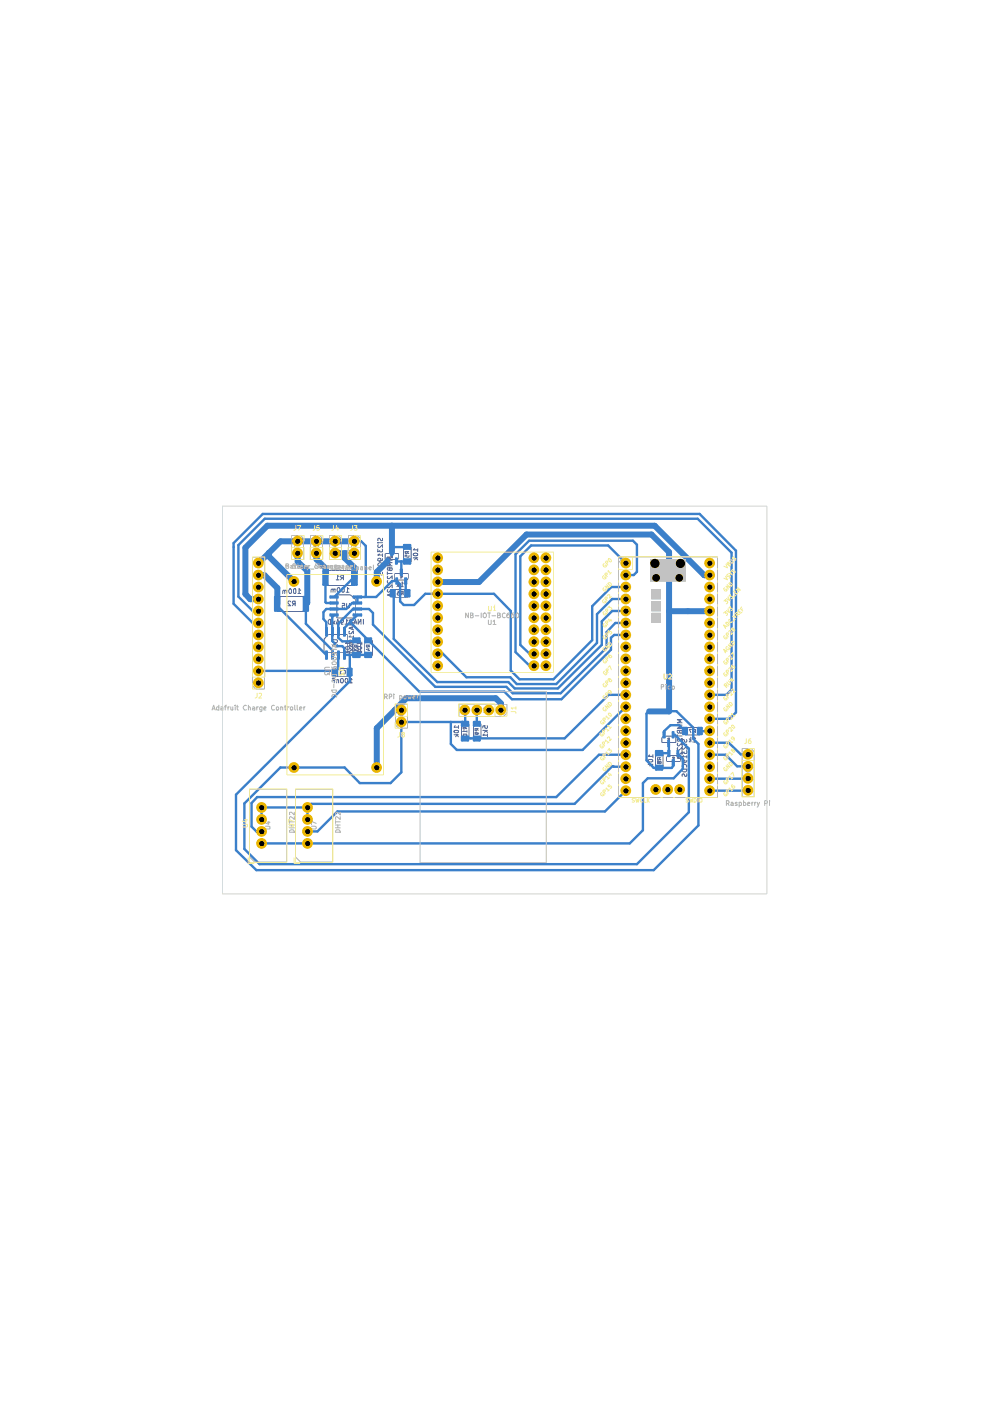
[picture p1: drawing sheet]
<svg xmlns="http://www.w3.org/2000/svg" width="210mm" height="297mm" viewBox="0 0 210 297" stroke-linecap="round" stroke-linejoin="round" font-family="sans-serif">
<g fill="none" stroke="#565d87" stroke-width=".21">
<path d="M80.1 115.1h.1M80.1 116.4v.6l.4-.2 .1 .2h.4v-.6M80.2 115.5v.6h.3l.6-.6v.6M80.2 120l-.1-.4 .4-.3 .6 .2-.1 .5M80.4 117.4l-.3 .3h1M80.4 115.1h.7M81.1 114.1l-.1 .5h-.2l-.3-.5h-.3v.5M81.1 118.4v.4l-.4 .2-.5-.1v-.5h.3l.3 .1v.3l-.3 .2M81.1 117.4v.6M81.7 117.4h2.8v1l-.3 .3h-2.5zM82.9 117.8h.4v.2h-.4zM83 118.2h-.1h.4"/>
<path d="M83.1 118.1h-1l.7 .3-.7 .4h1M83.1 119.3h-1l.7 .3-.7 .4h1M83.2 117.8l.1 .2M83.3 118.2v.1M85.6 116h1.6v3.2h-1.6zM86.3 117v.3l-.3 .1-.1-.4h.8M86.3 117.1l.4 .3M86.7 117.7v.5h-.4l-.1-.5h-.3v.5M87.6 117.4a.52 .52 0 0 1 .6-.2 .52 .52 0 0 1 .4 .5 .52 .52 0 0 1-.6 .2 .52 .52 0 0 1-.4-.5zM87.6 118.3h1M87.9 116.3l-.3 .3h1M88.2 118.4l.4 .3"/>
<path d="M88.3 118.3l-.4 .4M88.6 116.3v.6M58.7 126.4h6.3v3.3h-6.3zM60.4 125.3l-.1-.2-.4 .2v.5M60.8 125.3l-.1-.2-.3 .2v.5M60.8 125.1v.7M61.4 124.9l.2-.1 .2 .3v.5l-.2 .2a.52 .52 0 0 1-.4-.4 .52 .52 0 0 1 .2-.5zM61.6 127.6l-.1-.2-.5 .2v.2l.6 .6h-.6M62.3 124.9l.3-.1 .1 .3v.7h-.4l-.1-.2zM62.3 128l-.3 .4M62.6 128l-.5-.1-.1-.2 .1-.3h.5v1M63.2 125.8h.6"/>
<path d="M63.8 125.1l-.4-.3v1M69 120.9h6.2v3.3h-6.2zM69.6 131.6l.2-.3h.3v1l-.4-.1zM69.6 134.5h4v3.9h-4.9v-2.9zM70.5 135.6l1 .1v.4l-1 .1M70.5 131.7l.5 .6M70.6 125.1l-.1-.2-.3 .2v.5M71 125l-.2-.1-.2 .2v.5M71 124.9v.7M71 131.7l-.5 .6M71.1 136.7h-.1v.4l.5 .1v-.5h-.7l-.3 .4M71.3 132.3l.3-1 .4 1"/>
<path d="M71.3 122.9h.6M71.4 132.1h.5M71.4 126.1h2.9l1 .9v4h-3.9zM71.6 124.6l.2-.1 .3 .3-.1 .8a.52 .52 0 0 1-.5-.4 .52 .52 0 0 1 .1-.6zM71.9 122.3l-.4-.4v1M72.2 131.8l.2 .2 .4-.2-.2-.5-.3 .1-.1 .5 .2 .4h.3M72.6 124.6l.2-.1 .2 .3-.1 .8h-.3l-.1-.2zM72.6 127.9h.5v.5h-.5v.5h.5M72.6 122.5l-.4 .4M72.8 122.5l-.5-.1-.1-.2 .2-.3h.4v1M73.2 132.3h.5M73.2 138.1h1"/>
<path d="M73.3 137.2l.5-.1 .4 .1a.47 .47 0 0 1-.5 .5 .47 .47 0 0 1-.5-.5zM73.4 125.6h.6M73.5 127.9v.9l.2 .1 .4-.1v-.9M73.5 136.1l-.3 .3h1M73.7 131.7l-.2-.4v1M73.8 138.2l.4 .2M73.9 138.1l-.3 .3M74 124.9l-.3-.4v1.1M74 138.4h.9v.4l-.1 .1h-.6l-.2-.1zM74 131.5h.9M74.1 133.9l-.1 .4 .4 .1 .5-.6v.6M74.2 136.1v.6"/>
<path d="M74.3 134.8l-.3 .2h.9M74.3 137.5l.6 .5M74.7 131.5l-.1-.2h-.3l-.1 .2v.3l.6 .5h-.6M74.7 132.9v.5M74.7 136.7v.5M74.8 135.8h1.6v3.2h-1.6zM74.9 132h-.9l.9 .5h-.9M74.9 132.8l-.9 .4 .9 .3M74.9 135.8v.3l-.4 .2-.5-.1v-.4l.4-.1 .2 .2-.2 .4M74.9 136.6l-.9 .3 .9 .3M74.9 134.8v.6M74.9 137.5l-.6 .5"/>
<path d="M75 132.3l.4-1 .3 1M75.1 132.1h.4M75.1 137.5v.5l.4-.3 .1 .3h.3v-.5M75.6 136.8v.3l-.4 .1-.1-.4h.9M75.6 136.9l.4 .3M75.7 138.1h1M75.8 137.2a.58 .58 0 0 1 .9 .2 .58 .58 0 0 1-1-.1zM75.9 136.1l-.2 .3h1M75.9 131.3v1l.6-1v1M76.3 138.2l.4 .2M76.5 138.1l-.5 .3M76.7 136.1v.6"/>
<path d="M77 131.3v1M77.3 135.8h1.7v3.2h-1.7zM77.6 137.7l.6-.2v.5M77.9 137.9h.5M78.1 136.8l-.1 .4h-.2l-.1-.4h.7M78.1 136.9l.3 .3M80.1 120.4h1v.3l-.6 .3-.4-.4zM81.1 121.3v.5l-.2 .1-.2-.1-.3-.5-.2 .1v.5M82.1 121.2v.6M82.1 121.6h1M82.2 122.2v.5h.3l.6-.6v.6M82.2 123.1l-.1 .3 .3 .3 .7-.7v.7"/>
<path d="M82.2 124l-.1 .5 .3 .1 .7-.6v.6M82.2 125l-.1 .4 .2 .2 .8-.6v.6M82.6 120.4v.3l-.4 .2-.1-.5h1v.4l-.3 .2-.2-.3M82.8 126v.4M83.1 125.8l-1 .4 1 .3M83.3 125h3.2v1.6h-3.2zM83.7 121.6h2.9v1l-.4 .4h-2.5zM84.2 123.7l.3 .4M84.3 125.3l.3 .2 .1 .5-.2 .2-.3-.2 .1-.3h.3l.1 .2M84.4 124l-.2 .4M84.5 123.4v1M84.9 124.4h.6"/>
<path d="M85 122h.2v.2h-.2zM85 122.4v.2l.2-.2v.2M85.2 122.1l.1 .2M85.3 125.8l-.3 .4M85.5 125.8h-.5v-.3l.1-.2h.4v.9M85.5 123.7l-.2-.3v1M70.4 143.8h.5v1M70.5 144.3h.4M71 141.8h3.2v1.6h-3.2zM71.8 144.3l-.2-.2-.2 .1v.6M71.8 144.1v.7M72 142.9h.4"/>
<path d="M72.4 143.8a.47 .47 0 0 1 .4 .5 .47 .47 0 0 1-.4 .5l-.2-.2v-.6zM72.4 142.4l-.2-.3v.8M72.8 142.2l.3-.1 .2 .4-.2 .4h-.3M73.3 143.8a.47 .47 0 0 1 .5 .5 .47 .47 0 0 1-.5 .5l-.1-.4zM74.1 144.8h.6M74.7 144.1l-.3-.3v1M96.3 154.9h.7h.2v.4l-.8 .1-.1-.1zM96.3 155.8h.9M96.5 153.8l-.2 .4h.9M96.9 155.9l.3 .3M96.9 155.8l-.3 .4M97.2 153.8v.6"/>
<path d="M97.8 153.5h1.6v3.2h-1.6zM98.3 155.7h.6l.1 .2-.2 .2h-.5l-.1-.2zM98.4 154.9l-.2 .2h.8M98.6 154.1v.4l-.3 .1-.1-.5h.8M98.6 154.3l.4 .3M99 154.9v.4M100.4 153.5h1.6v3.2h-1.6zM101.1 154.5v.3l-.4 .1v-.4h.8M101.1 154.6l.4 .3M101.5 155.3v.3l-.2 .1h-.6v-.4l.3-.1 .2 .2-.2 .3M102.4 154.9h1M102.6 155.6l-.2 .3h1"/>
<path d="M103 154.9l.4 .4M103.1 154.9l-.4 .4M103.3 153.8l.1 .5-.2 .1-.4-.1 .1-.5-.5 .1v.4M103.4 155.6v.6M139 159.6h1.6v3.3h-1.6zM140.3 156.4l.4-.3h2.6v1.3h-3zM141.6 156.6l.3-.1v.3zM141.6 156.8v.2h.3v-.2M141.9 156.6v.2M143.6 155.8v.5M143.6 156h1M143.7 156.6v.5h.3l.6-.6v.6"/>
<path d="M143.7 157.6l-.1 .3 .3 .3 .7-.7v.7M143.7 158.5l-.1 .4 .2 .2 .8-.6v.6M143.7 159.4v.6h.3l.6-.6v.6M144.1 154.9l-.1 .5h-.3l-.1-.5h1v.5h-.4l-.1-.2M144.6 157.8h.1M144.6 159.2v.6l.4-.4 .1 .4h.4v-.6M144.6 152.6h-1l.8 .3-.8 .3h1M144.6 153.8h-1l.8 .3-.8 .3h1M144.7 158.2l-.1 .5 .2 .1 .8-.6v.6M144.9 157.8h.7M145.2 154.2h3.3v1.6h-3.3zM145.5 156.8l.1 .4-.1 .2-.4-.2-.2-.4-.3 .2 .1 .4"/>
<path d="M146.1 156.6l.4 .4M146.4 156.9l-.3 .4M146.5 156.3v1M146.7 154.6h-.5l.3 .8M146.9 157.3h.6M147.3 155.1l-.3 .3M147.4 155.1l-.4-.1v-.4h.4v.8M147.5 156.5l-.3-.2v1M137.4 161.1l.8-.1 .2 .4-.2 .1h-.6h-.2zM137.4 162.1h1M137.7 160l-.3 .4h1M138 162.1l.4 .3"/>
<path d="M138.1 162.1l-.3 .3M138.4 160v.6M139.7 161.6l-.2-.2-.1 .4 .2 .1 .2-.5 .4 .1v.3l-.4 .1-.1-.1M139.8 160.7v.3l-.3 .2-.1-.5h.8M139.8 160.9l.4 .3M141.7 160.1h2.5v1.3h-2.8v-.9zM142.6 160.9l.3-.1v.3M142.7 160.5l.3 .2h-.3zM142.7 161h.3M142.9 160.6l.1 .1M144.4 160.4v.5M144.6 163.1h1v.2l-.2 .4h-.5z"/>
<path d="M144.6 160.4l-1 .3 1 .3M144.7 162.6a.45 .45 0 0 1 .4-.6 .45 .45 0 0 1 .4 .6M144.9 160.2l-.3 .2h1M145.5 164.1v.5h-.3l-.2-.5h-.3v.5M145.6 161.2l-.1 .3-.7 .2-.2-.2 .1-.4 .5 .1v.3l-.2 .2M145.6 160.2v.5"/>
</g>
<g fill="none" stroke="#3b80ca" stroke-width=".51">
<path d="M55.7 109h92.6l7.7 7.8v34.2l-1.3 1.4h-4.2M56.1 110h91.8l7.2 7.2v29l-1.1 1.1h-3.5M75.1 114.7h1.4l1.1 1v10.6M83.1 116h3.2M84 119h2.3M85.1 119v2.3M132.7 119.4l-3.8-3.7h-16.3l-2.3 2.2v18.8l2 1.9h.9M79.8 126.6l3.3-3.4h1.1l.6 .7v3.6M83.5 125.7v9.8M85.6 128.3h2.2l2.4-2.4h14.5l3.6 3.6v12.7l1.9 1.8h7.1l8.3-8.3M86 123.2v1.9l.6 .6M126.6 136.3l-8.7 8.7h-8.3l-1.4-1.4h-9.3"/>
<path d="M127.6 136.7l-9.3 9.3h-9.2l-1.3-1.4h-15.1M128.6 137.3l-9.7 9.7h-10.2l-1.3-1.4h-15.1M129.5 135.2v2.6l-10.5 10.5h-10.5l-1.6-1.7h-18M132.7 121.9h1.7l.6-.7v-5.7l-.8-.9h-22l-2.9 2.9v20.8l3 2.8h.9M132.7 124.5h-3.1l-4 4M132.7 127h-2.9l-3.2 3.2M74.2 144.4l-24.2 24.1v11.8l4.4 4.2h84.2l9.5-9.5v-17.3l-1.1-1.1v-2.3l-3.6-3.5h-1.6M85.1 153.1v10.6l-2.3 2.3h-6.5l-3.2-3.3h-13.7l-7.6 7.6v9.7l3.2 3.2h80l11-11v-13.5l-2.9-2.9h-.4M132.7 147.3h-3.7l-9.3 9.2h-18.6M132.7 149.9l-9.2 9.1h-26.6l-1.3-1.3M137.6 150.8l-.5 .5v9.9l1.5 1.6h3.8l.3-.4v-.8M141.7 157.6l.1 2.2-2-.1"/>
<path d="M143.7 159.8l1.1 1.1v2.1l-2 2h-5.5l-1 1v10l-2.8 2.8h-78M145.3 155l-1.3-1.2h-1.8l-1.4 1.2v.8M150.5 154.9l-2.2 .1M150.5 157.5h4l2.6 2.4h1.2M65.2 171.2h-9.7v2.5M65.2 171.2v2.5M132.7 160h-5.7l-9.1 9h-63.4l-1.2 1.3v5l1.1 1h1.1M132.7 162.6l-2.9-.1-8 7.9h-55.8l-.8 .8M132.7 167.6l-4.4 4.4h-56.8l-4.2 4.3h-2.1M150.5 160h3.3l2.5 2.5h2M158.3 165l-7.8 .1M158.3 167.6h-7.8"/>
</g>
<path d="M56.7 111.5h82.1l10.5 10.5h1.2M82.2 119l-2.3 2.3v2M83.1 111.5v5.6M92.8 123.4h8.8l10-10.1h26.5l3.8 3.8v33.7h-4.3M141.9 129.6h8.6" fill="none" stroke="#3b80ca" stroke-width="1.3"/>
<circle cx="132.7" cy="129.8" r=".25" fill="#3b80ca"/>
<path d="M125.6 128.5v7.2M126.6 130.2v6.1M132.7 129.5h-2.9l-2.2 2.2v5M132.7 132.1h-2.2l-1.9 1.9v3.3M132.7 134.6h-2.5l-.7 .6" fill="none" stroke="#3b80ca" stroke-width=".51"/>
<path d="M83.7 150.6l-3.8 3.8v8.4M83.7 150.6l2.4-2.6h19l1.1 1.1v1.5M83.7 150.6h1.4" fill="none" stroke="#3b80ca" stroke-width="1.3"/>
<circle cx="101.1" cy="150.5" r=".25" fill="#3b80ca"/>
<g fill="none" stroke="#3b80ca" stroke-width=".51">
<path d="M55.7 109l-6.2 6.1v12.9l4.1 4.1h1.2M56.1 110l-5.6 5.6v10.9l3.1 3h1.3M58.8 128v.4l10.4 10.5M64.9 128v4.2l5.5 5.6v1.1M70.4 133.9v2l1.1 1.1h1.1l.4 .4v1.5h5.1M70.9 130.4l-.5 .4M71.7 133.9v1.3l.9 .8h2.8l.2-.3M71.7 138.9v2.8l-.7 .8h-.5l-.2-.3h-15.5M74.1 138.9l.1 5.5M74.8 129.1h3.4l.9 .9v2.4l13.2 13.2M75.8 130.4l-1.5 1.5 14.6 14.7M79.8 126.6h-4v1.2h-1.1"/>
<path d="M83.5 135.5l9.2 9.1M84.8 127.5l.8 .8M92.8 138.6h1.1l5 5M95.6 153.1v4.6M98.6 150.5v3l-.5-.4h-13M98.6 156.5h2.5M101.1 150.5v3"/>
</g>
<path d="M56.7 111.5l-4.7 4.6v9.8l1 1.1h1.8M57 117.2v.8l5.4 5.3M63.1 117.3v1.8l2.1 1.9M67.1 117.3v1.3l2 2M71.1 114.8h-11.6l-4.7 4.6M73.1 117.3v1M54.8 122h1.3l2.7 2.7v3.4" fill="none" stroke="#3b80ca" stroke-width="1.3"/>
<circle cx="73.1" cy="118.3" r=".63" fill="#3b80ca"/>
<path d="M71.1 117.3h4M71.1 114.8h4M73.1 118.3l2 2.1v2.2M65.2 121v6.8l-.3 .3M69.1 120.6v1" fill="none" stroke="#3b80ca" stroke-width="1.3"/>
<path d="M69 122.5v5.2l.2 .1h1.7M70.4 130.8v3.1M74.3 131.9l-1.3 1.3v.7M74.7 127.8l-1.3 1.3h-4.2l-.6 .7v1.4l.6 .7v2M74.8 129.1l-3.1 3.1v1.7M75.1 122.5h-.2l-4 4.1" fill="none" stroke="#3b80ca" stroke-width=".51"/>
<path d="M85.7 115.6h1.3v.8h-1.3z" fill="#3b80ca"/>
<path d="M85.7 115.6h1.3v.7h-1.3z" fill="none" stroke="#3b80ca" stroke-width=".51"/>
<path d="M83.9 118.4h.3v1.2h-.3z" fill="#3b80ca"/>
<path d="M83.9 118.4h.3v1.1h-.3z" fill="none" stroke="#3b80ca" stroke-width=".34"/>
<path d="M82 118.4h.3v1.2h-.3z" fill="#3b80ca"/>
<path d="M82 118.4h.3v1.1h-.3z" fill="none" stroke="#3b80ca" stroke-width=".34"/>
<path d="M82.9 116.5h.4v1.2h-.4z" fill="#3b80ca"/>
<path d="M82.9 116.5h.3v1.2h-.3z" fill="none" stroke="#3b80ca" stroke-width=".34"/>
<path d="M85 120.8h.3v1.2h-.3z" fill="#3b80ca"/>
<path d="M84.9 120.7h.4v1.2h-.4z" fill="none" stroke="#3b80ca" stroke-width=".34"/>
<path d="M85.7 118.7h1.3v.8h-1.3z" fill="#3b80ca"/>
<path d="M85.7 118.6h1.3v.9h-1.3z" fill="none" stroke="#3b80ca" stroke-width=".51"/>
<path d="M140.7 155.2h.3v1.2h-.3z" fill="#3b80ca"/>
<path d="M140.6 155.2h.4v1.2h-.4z" fill="none" stroke="#3b80ca" stroke-width=".34"/>
<path d="M142.6 155.2h.3v1.2h-.3z" fill="#3b80ca"/>
<path d="M142.6 155.2h.2v1.2h-.2z" fill="none" stroke="#3b80ca" stroke-width=".34"/>
<path d="M148 154.4h.8v1.3h-.8z" fill="#3b80ca"/>
<path d="M148 154.3h.8v1.3h-.8z" fill="none" stroke="#3b80ca" stroke-width=".51"/>
<path d="M144.9 154.4h.8v1.3h-.8z" fill="#3b80ca"/>
<path d="M144.9 154.3h.7v1.3h-.7z" fill="none" stroke="#3b80ca" stroke-width=".51"/>
<path d="M141.7 157.1h.2v1.2h-.2z" fill="#3b80ca"/>
<path d="M141.6 157.1h.3v1.1h-.3z" fill="none" stroke="#3b80ca" stroke-width=".34"/>
<path d="M100.5 153.1h1.2v.8h-1.2z" fill="#3b80ca"/>
<path d="M100.5 153.1h1.2v.7h-1.2z" fill="none" stroke="#3b80ca" stroke-width=".51"/>
<path d="M82.9 125.2h.8v1.2h-.8z" fill="#3b80ca"/>
<path d="M82.9 125.1h.8v1.3h-.8z" fill="none" stroke="#3b80ca" stroke-width=".51"/>
<path d="M85.9 122.6h.3v1.2h-.3z" fill="#3b80ca"/>
<path d="M85.9 122.6h.3v1.2h-.3z" fill="none" stroke="#3b80ca" stroke-width=".34"/>
<path d="M84 122.6h.3v1.2h-.3z" fill="#3b80ca"/>
<path d="M84 122.6h.2v1.2h-.2z" fill="none" stroke="#3b80ca" stroke-width=".34"/>
<path d="M98 153.1h1.3v.8h-1.3z" fill="#3b80ca"/>
<path d="M98 153.1h1.2v.7h-1.2z" fill="none" stroke="#3b80ca" stroke-width=".51"/>
<path d="M98 156.3h1.3v.7h-1.3z" fill="#3b80ca"/>
<path d="M98 156.2h1.2v.8h-1.2z" fill="none" stroke="#3b80ca" stroke-width=".51"/>
<path d="M100.5 156.3h1.2v.7h-1.2z" fill="#3b80ca"/>
<path d="M100.5 156.2h1.2v.8h-1.2z" fill="none" stroke="#3b80ca" stroke-width=".51"/>
<path d="M86 125.2h.8v1.2h-.8z" fill="#3b80ca"/>
<path d="M85.9 125.1h.9v1.3h-.9z" fill="none" stroke="#3b80ca" stroke-width=".51"/>
<path d="M142.6 161.2h.4v1.1h-.4z" fill="#3b80ca"/>
<path d="M142.6 161.1h.3v1.1h-.3z" fill="none" stroke="#3b80ca" stroke-width=".34"/>
<path d="M139.1 162.4h1.3v.8h-1.3z" fill="#3b80ca"/>
<path d="M139.1 162.4h1.3v.8h-1.3z" fill="none" stroke="#3b80ca" stroke-width=".51"/>
<path d="M141.7 159.2h.3v1.2h-.3z" fill="#3b80ca"/>
<path d="M141.6 159.2h.4v1.2h-.4z" fill="none" stroke="#3b80ca" stroke-width=".34"/>
<path d="M143.6 159.2h.3v1.2h-.3z" fill="#3b80ca"/>
<path d="M143.6 159.2h.2v1.2h-.2z" fill="none" stroke="#3b80ca" stroke-width=".34"/>
<path d="M139.1 159.3h1.3v.8h-1.3z" fill="#3b80ca"/>
<path d="M139.1 159.3h1.3v.8h-1.3z" fill="none" stroke="#3b80ca" stroke-width=".51"/>
<path d="M73.8 141.9h.7v1.3h-.7z" fill="#3b80ca"/>
<path d="M73.7 141.8h.8v1.4h-.8z" fill="none" stroke="#3b80ca" stroke-width=".51"/>
<path d="M70.7 141.9h.8v1.3h-.8z" fill="#3b80ca"/>
<path d="M70.6 141.8h.9v1.4h-.9z" fill="none" stroke="#3b80ca" stroke-width=".51"/>
<path d="M72.9 138.1h.3v1.6h-.3z" fill="#3b80ca"/>
<path d="M72.9 138.1h.3v1.6h-.3z" fill="none" stroke="#3b80ca" stroke-width=".34"/>
<path d="M71.7 138.1h.2v1.6h-.2z" fill="#3b80ca"/>
<path d="M71.6 138.1h.3v1.6h-.3z" fill="none" stroke="#3b80ca" stroke-width=".34"/>
<path d="M70.4 138.1h.3v1.6h-.3z" fill="#3b80ca"/>
<path d="M70.4 138.1h.2v1.6h-.2z" fill="none" stroke="#3b80ca" stroke-width=".34"/>
<path d="M75 135.4h1.2v.8h-1.2z" fill="#3b80ca"/>
<path d="M74.9 135.4h1.3v.7h-1.3z" fill="none" stroke="#3b80ca" stroke-width=".51"/>
<path d="M77.5 138.5h1.2v.8h-1.2z" fill="#3b80ca"/>
<path d="M77.5 138.4h1.2v.9h-1.2z" fill="none" stroke="#3b80ca" stroke-width=".51"/>
<path d="M75 138.5h1.2v.8h-1.2z" fill="#3b80ca"/>
<path d="M74.9 138.4h1.3v.9h-1.3z" fill="none" stroke="#3b80ca" stroke-width=".51"/>
<path d="M77.5 135.4h1.2v.8h-1.2z" fill="#3b80ca"/>
<path d="M77.5 135.4h1.2v.7h-1.2z" fill="none" stroke="#3b80ca" stroke-width=".51"/>
<path d="M58.4 126.6h.8v2.9h-.8z" fill="#3b80ca"/>
<path d="M58.3 126.6h.9v2.9h-.9z" fill="none" stroke="#3b80ca" stroke-width=".51"/>
<path d="M64.5 126.6h.8v2.9h-.8z" fill="#3b80ca"/>
<path d="M64.4 126.6h.9v2.9h-.9z" fill="none" stroke="#3b80ca" stroke-width=".51"/>
<path d="M74.7 121.1h.9v2.9h-.9z" fill="#3b80ca"/>
<path d="M74.7 121.1h.9v2.9h-.9z" fill="none" stroke="#3b80ca" stroke-width=".51"/>
<path d="M68.6 121.1h.9v2.9h-.9z" fill="#3b80ca"/>
<path d="M68.6 121.1h.8v2.9h-.8z" fill="none" stroke="#3b80ca" stroke-width=".51"/>
<path d="M71.7 133.1h.2v1.7h-.2z" fill="#3b80ca"/>
<path d="M71.6 133.1h.3v1.7h-.3z" fill="none" stroke="#3b80ca" stroke-width=".34"/>
<path d="M70.4 133.1h.3v1.7h-.3z" fill="#3b80ca"/>
<path d="M70.4 133.1h.2v1.7h-.2z" fill="none" stroke="#3b80ca" stroke-width=".34"/>
<path d="M69.1 133.1h.3v1.7h-.3z" fill="#3b80ca"/>
<path d="M69.1 133.1h.2v1.7h-.2z" fill="none" stroke="#3b80ca" stroke-width=".34"/>
<path d="M72.9 133.1h.3v1.7h-.3z" fill="#3b80ca"/>
<path d="M72.9 133.1h.3v1.7h-.3z" fill="none" stroke="#3b80ca" stroke-width=".34"/>
<path d="M69.1 138.1h.3v1.6h-.3z" fill="#3b80ca"/>
<path d="M69.1 138.1h.2v1.6h-.2z" fill="none" stroke="#3b80ca" stroke-width=".34"/>
<path d="M75 126.4h1.7v.4h-1.7z" fill="#3b80ca"/>
<path d="M74.9 126.4h1.7v.3h-1.7z" fill="none" stroke="#3b80ca" stroke-width=".34"/>
<path d="M75 127.7h1.7v.4h-1.7z" fill="#3b80ca"/>
<path d="M74.9 127.7h1.7v.3h-1.7z" fill="none" stroke="#3b80ca" stroke-width=".34"/>
<path d="M75 129h1.7v.3h-1.7z" fill="#3b80ca"/>
<path d="M74.9 128.9h1.7v.4h-1.7z" fill="none" stroke="#3b80ca" stroke-width=".34"/>
<path d="M75 130.3h1.7v.3h-1.7z" fill="#3b80ca"/>
<path d="M74.9 130.2h1.7v.4h-1.7z" fill="none" stroke="#3b80ca" stroke-width=".34"/>
<path d="M70.1 130.3h1.6v.3h-1.6z" fill="#3b80ca"/>
<path d="M70 130.2h1.6v.4h-1.6z" fill="none" stroke="#3b80ca" stroke-width=".34"/>
<path d="M70.1 129h1.6v.3h-1.6z" fill="#3b80ca"/>
<path d="M70 128.9h1.6v.4h-1.6z" fill="none" stroke="#3b80ca" stroke-width=".34"/>
<path d="M70.1 127.7h1.6v.4h-1.6z" fill="#3b80ca"/>
<path d="M70 127.7h1.6v.3h-1.6z" fill="none" stroke="#3b80ca" stroke-width=".34"/>
<path d="M70.1 126.4h1.6v.4h-1.6z" fill="#3b80ca"/>
<path d="M70 126.4h1.6v.3h-1.6z" fill="none" stroke="#3b80ca" stroke-width=".34"/>
<g fill="none" stroke="#afafaf" stroke-width=".21">
<path d="M53.6 118.2h2.5v27.9h-1.9l-.6-.7zM60.6 120h.5v-.5h-.5v1h.5l.1-.4-.2-.1M61.6 119.9h.5v.6M61.8 113.5h1.9l.7 .7v4.4h-2.6zM62.4 119.9h.4M62.5 116.3h.7l.3 .2v.3M62.6 119.5v.9l.2 .1M62.7 119.5h-.6a.44 .44 0 0 0 .1 .5 .44 .44 0 0 0 .5 .1l-.1 .4h-.5M63 119.9h.4M63.1 120l.4-.1v.6l-.4-.1zM63.2 119.5v1h.2M63.5 115.7l-1-.4v.7"/>
<path d="M64 119.5v1h.2M64.5 119.9h.4v.6h-.4l-.1-.2 .5-.2M64.6 119.9v.6M64.9 119.9l-.3 .2M65.1 119.9l.3 .6M65.4 119.9v.6M65.5 119.9l-.4 .9M65.7 119.9l-.3 .2M65.8 113.5h2l.6 .7v4.4h-2.6zM66.5 116.3h.7l.4 .5M66.5 115.4v.5h.5v-.5l.3-.1 .3 .3v.2l-.2 .1M67.2 119.9h-.3l-.2 .2 .2 .4h.3"/>
<path d="M67.5 119.5h-.5v.5a.36 .36 0 0 1 .4 .1 .36 .36 0 0 1 0 .4h-.5M67.6 120l.5-.1v.6M67.6 119.5v1M67.9 119.9l.4 .1-.1 .5h-.3zM68.6 119.9l.4 .1v.5h-.4l-.1-.2 .5-.2M68.7 119.5v.9l.2 .1M69.3 119.9l.5 .1v.5h-.5v-.2l.5-.2M69.5 119.9v.6M69.8 119.9l-.3 .2M69.8 113.5h2l.5 .7v4.4h-2.5zM70.2 119.9v.6M70.5 119.9v.7l-.1 .2h-.3"/>
<path d="M70.5 119.9h-.4l-.1 .2 .1 .4h.4M70.5 116.3h.7l.3 .5M70.5 119.9h-.2l-.1 .2M70.9 115.5h.6M71.2 115.3v.6l-.8-.2M71.5 119.9h-.6v.3l.6 .3-.3 .3-.3-.1M71.9 119.9v.6M72.1 119.9l-.2 .2M72.5 119.9h.4v.6h-.4v-.3l.4-.1M72.7 119.8v.8l.2 .2M73.4 120h.4v.5M73.4 119.9v.6"/>
<path d="M73.9 113.5h1.8l.7 .7v4.4h-2.5zM74.5 116.3h.8l.2 .5M74.5 116v-.7l.4 .4 .2-.4h.3l.1 .3-.1 .4M75.2 119.5l.1 1M79.2 119.8v1M131.1 118.1h21v50.9h-21zM132.4 118.1l-1.3 1.2M54.3 132.4h.8l.2 .4M55.3 131.4v.6l-.6-.6h-.3v.6M62.1 120.1l-.5 .1v.3h.5M63.7 120.2l.5-.1-.1-.2h-.4v.6h.4M65.8 120.6h.7"/>
<path d="M70.4 136.7l1 .5M70.4 139.4a.58 .58 0 0 1 1 .3 .58 .58 0 0 1-1-.1zM70.6 120.6h.8M70.8 138.4l.2 .1v.4l-.5 .1-.1-.2v-.4h.7l.3 .3v.2M71 120.2l.5-.1-.1-.2-.4 .1v.4l.4 .1M71.4 137.7h-1v.5M71.4 136.7l-1 .5M71.6 120.5l.5-.1-.1-.5h-.4v.9M71.8 120.3l.2-.2 .3 .1v.5l-.3 .1-.2-.2zM73.3 120.2l.3-.1 .1 .2v.5M73.7 120.4h-.3l-.2 .2 .2 .2 .3-.1M74.2 120.1v.7"/>
<path d="M74.3 120.2l.5-.1-.1-.2-.4 .1v.4l.4 .1M74.5 120.1l-.3 .2M74.6 120.9h.8M75.6 120.2h.4v.5h-.4M75.6 120.1v1.1M76.5 120.2h.4v.6M76.9 120.4l-.4 .1v.3l.4-.1M77.4 120.2l.2-.1 .2 .2v.5M77.4 120.1v.7M78.2 120.5l.5-.1-.1-.3-.4 .2v.3l.2 .2 .3-.1M99.3 130v1l-.6-1v1M99.7 130.5h.4l.2-.4-.6-.1v1h.5l.1-.1v-.3l-.2-.1"/>
<path d="M100.8 130.6h.7M102 130v1M102.4 130.1l.5-.1a.6 .6 0 0 1 0 1l-.5-.2zM103.4 130h.6M103.5 131.5l.1 .9h.5v-.9M103.7 130v1M104.3 130.6h.8M104.6 131.7l.2-.2v.9M104.6 132.4h.6M105.5 130.5h.3l.3-.4-.6-.1v1h.4l.2-.1v-.3l-.3-.1M107.1 130h-.3l-.3 .2v.5l.3 .3 .3-.1M107.9 130h-.3l-.2 .8 .3 .2 .3-.1v-.4l-.1-.2-.5 .3"/>
<path d="M108.9 130l-.4 .2v.7h.5v-.4l-.2-.2-.3 .3M109.5 130h.1a.54 .54 0 0 1 .4 .5 .54 .54 0 0 1-.4 .5l-.2-.4zM45 150.5l.3-1 .3 1M45 150.3h.5M46.4 149.5v1h-.4v-.6h.4M46.8 149.9h.4v.6h-.4v-.3l.4-.1M47.6 149.9h.4M48 149.5l-.2 .1v.9M48.3 149.9v.6M48.6 149.9h-.3v.2M48.9 149.9l.1 .6h.4M49.4 149.9v.6"/>
<path d="M49.9 149.5v.1M49.9 149.9v.6M50.2 149.9h.3M50.3 149.5v.9l.2 .1M52.2 149.6l-.3-.1-.3 .4 .2 .6h.4M52.7 149.9h.2l.2 .1v.5M52.7 149.5v1M53.6 149.9h.2l.2 .1v.5h-.4v-.3l.4-.1M54.4 149.9v.6M54.8 149.9l-.4 .2M55.5 149.9v.8l-.4 .2M55.5 149.9h-.3l-.2 .2 .1 .4h.4"/>
<path d="M56 150.2l.4-.1-.1-.2h-.3v.6h.4M58.2 149.6l-.3-.1-.3 .3v.5l.1 .2h.5M58.6 149.9h.4v.6h-.4zM59.5 149.9h.3l.1 .1v.5M59.5 149.9v.6M60.3 149.9h.3M60.5 149.5v1h.1M61 149.9v.6M61.3 149.9l-.3 .2M61.6 149.9h.5l-.1 .6h-.4zM62.5 149.5v.9l.2 .1M63 149.5v.9l.2 .1"/>
<path d="M63.5 150.2l.5-.1-.2-.2-.3 .1v.4l.1 .1h.3M64.4 149.9v.6M64.7 149.9h-.3v.2M68.9 142.4l-.1 .4a.34 .34 0 0 0 .4 .3 .34 .34 0 0 0 .3-.4l.3 .4v-.7M69.8 141.5h-.7l-.3 .1v.3l.3 .2h.7M70.3 142.1v.7M70.4 140.5a.58 .58 0 0 1 1 .1l-.2 .3h-.7zM70.4 141.4l.2 .4h.7v-.5l-.5 .1v.3l.2 .1M70.4 143h1v.3l-.3 .3h-.5zM70.4 146.3h1v.2l-.3 .3h-.5zM70.4 144.6v-.2l.2-.4h.5l.3 .4-.1 .2M70.4 147.8v-.2l.2-.4h.5l.3 .4-.1 .2"/>
<path d="M70.8 145v.8M81.5 147.7h.5l.1-.3-.2-.2h-.4v1M81.8 147.7l.3 .5M82.5 147.7h.6v-.4l-.2-.1h-.4v1M83.5 147.2v.1M83.5 147.5v.7M83.9 149.3h2.5v5.1h-1.9l-.6-.7zM84.5 152.1h.8l.2 .1v.3M84.8 147.6l.2-.1 .3 .2-.1 .5h-.4M84.8 147.5v1M84.9 151.3l.1-.2h.4l.1 .5h-.5l-.1-.4-.3-.1v.5h.2l.1-.1M85.7 147.6l.2-.1 .2 .2-.1 .5h-.3z"/>
<path d="M86.4 147.5l.3 .7 .2-.5 .1 .5 .2-.7M87.5 147.8l.6-.1-.2-.2-.4 .2v.4l.5 .1M88.5 147.5v.7M88.7 147.5l-.2 .2M97.3 149.3h10.2v1.9l-.7 .6h-9.5zM102 149.9v.8l-.4 .3M102.4 150.3l.3-.4v1.1M102.4 151h.6M140.2 145.6h.4l.1-.4-.5-.1v1M140.8 142.9l.1 1h.4l.1-.1v-.9M141.2 145.1v.1M141.2 145.5v.6"/>
<path d="M141.8 143.1l.4-.2 .2 .4-.7 .6h.7M142.1 145.5h-.5v.5h.5M142.5 145.5h.4l.1 .5-.2 .1-.3-.1zM157.4 158.7h1.9l.6 .7v9.5h-2.5zM53 167.3h7.7v15.5h-6.7l-1-1.1zM56.3 175.2l.9 .1-.1 .5h-.8M56.6 174.3h.6M57 174.2v.6l-.8-.3M61.4 176.1l.2-.2h.5l.3 .5h-1zM61.4 175.5h1M61.4 174.9h1M61.4 174v.6"/>
<path d="M61.4 174.2h1M61.8 174.9v.6M62.4 173.1v.6l-.8-.6-.2 .1 .1 .5M62.4 172.2v.6l-.6-.6-.4 .1 .1 .4M62.7 167.3h7.8v15.5h-6.8l-1-1.1zM66 175.2h.8l.3 .2-.2 .4h-.9M67.1 174.6l-1.1-.4v.6M71.1 175.5h1M71.1 174.9h1M71.1 174.2h1M71.1 174v.6M71.2 176.1l.2-.2h.5l.2 .5h-1z"/>
<path d="M71.6 174.9v.6M72.1 173.1v.6l-.7-.6-.3 .2 .1 .4M72.1 172.2v.6l-.6-.6h-.3v.5M154 170.3h.5l.1-.3-.2-.2h-.4v1M154.3 170.3l.3 .5M155 170.2l.3-.1 .1 .2v.5h-.4l-.1-.3 .5-.2M156.3 170.2l-.3-.1-.1 .2 .4 .2v.3h-.4M156.7 170.2l.4-.1 .1 .2-.1 .5h-.4M156.7 170.1v1M157.6 169.8v1h.4l.2-.5-.3-.2-.3 .1M158.1 164.1h.6l.4 .4M158.1 163.2v.3l.2 .2h.6l.2-.2-.1-.3h-.5l-.1 .3 .2 .2"/>
<path d="M158.5 170.4l.5-.1-.2-.2-.3 .2v.4l.4 .1M159.4 170.1v.7M159.7 170.1l-.3 .2M160 170.1v.7M160.3 170.1l-.3 .2M160.5 170.1l.3 .7M161 170.1l-.3 .9-.2 .1M162.1 170.3h.6v-.4l-.1-.1h-.5v1M163.2 169.8v.1M163.2 170.1v.7"/>
</g>
<g fill="none" stroke="#f3ed95" stroke-width=".21">
<path d="M53.6 118.1h2.6v25.5h-2.6zM61.8 116h2.7v2.7h-2.7zM62.7 111.4v.8l-.4 .2M63.1 111.4h.7l-.5 1M63.1 113.5h1.4v1.3M65.7 116h2.8v2.7h-2.8zM66.7 111.4v.9l-.3 .1M67.1 113.5h1.4v1.3M67.6 111.4h-.4l-.1 .5 .5-.1 .1 .5-.1 .1h-.5M69.8 116h2.6v2.7h-2.6zM70.7 111.4v.9l-.3 .1M71.1 113.5h1.3v1.3"/>
<path d="M71.4 111.4l-.2 .7h.6M71.6 111.8v.6M73.8 116h2.6v2.7h-2.6zM74.8 111.4v.8l-.5 .2M75.1 111.4h.6l-.3 .4 .3 .1v.5h-.6M75.1 113.5h1.3v1.3M91.4 117.1h26v25.4h-26zM128.1 119.5l-.3 .2a.4 .4 0 0 0 .3 .5 .4 .4 0 0 0 .5-.2l-.2-.2-.1 .1M128.6 119.5l.3-.2-.1-.3h-.3l-.1 .2 .5 .6M129 118.4h.3l.3 .4-.1 .3-.3-.1-.3-.4zM131.1 118.3v-.2h21v.2M134.2 118.1v2.6h-3.1"/>
<path d="M153.9 119.6l.4 .8-.8-.3M154.5 119.5h.2l.2 .1-.2 .5-.6-.6 .3-.3 .2 .3-.3 .2M154.9 118.6l.5 .4v.4h-.3l-.4-.5M155.5 118l-.2 .3 .1 .2 .4-.1h.2v.3l-.2 .2M60.8 121.8h20.5v42.5h-20.5zM103.6 128.5l.1 1h.4l.1-1M104.6 128.8l.3-.3v1M104.6 129.5h.6M128 122l-.2 .3a.4 .4 0 0 0 .2 .4 .4 .4 0 0 0 .5-.2l-.2-.2-.1 .1M128 124.6h-.1a.42 .42 0 0 0 .1 .6 .42 .42 0 0 0 .5 0v-.1l-.1-.2-.1 .1M128 127.1l-.2 .2a.4 .4 0 0 0 .2 .5 .4 .4 0 0 0 .5-.2l-.3-.1M128 137.3h-.1a.42 .42 0 0 0 .1 .6 .42 .42 0 0 0 .5 0v-.1l-.1-.2-.1 .1"/>
<path d="M128.1 132.2l-.3 .2a.4 .4 0 0 0 .3 .5 .4 .4 0 0 0 .5-.2l-.2-.2-.1 .1M128.1 129.6l-.3 .3a.4 .4 0 0 0 .3 .4 .4 .4 0 0 0 .5-.2l-.2-.1h-.1M128.1 139.8l-.3 .2a.4 .4 0 0 0 .3 .5 .4 .4 0 0 0 .5-.2l-.2-.2-.1 .1M128.1 134.7l-.3 .3a.4 .4 0 0 0 .3 .4 .4 .4 0 0 0 .5-.2l-.2-.2-.1 .1M128.5 122l.3-.2-.1-.3h-.3l-.2 .3 .6 .5M128.5 127.1l.3-.3-.1-.2h-.3l-.2 .2 .6 .6M128.6 124l.6 .5-.9-.2 .6 .6M128.6 132.2l.3-.2-.1-.3h-.3l-.1 .2 .5 .6M128.6 129.6l.3-.1-.1-.4h-.3l-.1 .3 .5 .6M128.6 139.8l.3-.2-.1-.3h-.3l-.1 .2 .5 .6M128.6 136.7l.6 .5-.9-.2 .6 .6M128.6 134.7l.3-.2-.1-.3h-.3l-.1 .3 .5 .5"/>
<path d="M128.8 126.3l.1-.2 .4 .1v.6l.3-.3M128.9 123.7a.42 .42 0 0 1 .6 0 .42 .42 0 0 1 0 .6zM128.9 128.9l.3-.4v.4l.3-.1 .2 .3-.3 .3M128.9 136.4a.42 .42 0 0 1 .6 0 .42 .42 0 0 1 0 .6zM128.9 121.3v-.3l.6 .6M128.9 131.2l.3 .5 .4-.3M129.1 138.7l-.1 .2a.55 .55 0 0 0 .5 .5l.2-.1-.2-.4h-.2l-.1 .4M129.1 133.6l-.2 .3 .2 .3 .2-.3h.2l.2 .2-.3 .4M129.3 131.3l.4 .4M129.6 121.4l-.3 .4M131.1 120.4v.5M131.1 123.1v.4"/>
<path d="M131.1 125.5v.4M131.1 128.1v.5M131.1 130.7v.3M131.1 133.1v.5M131.1 135.8v.4M131.1 138.2v.4M152.1 120.4v.5M152.1 123.1v.4M152.1 125.5v.4M152.1 128.1v.5M152.1 130.7v.3M152.1 133.1v.5"/>
<path d="M152.1 135.8v.4M152.1 138.2v.4M153.4 130l.4-.4v.4h.3l.2 .1-.3 .4M153.5 127.4l.3-.3v.4l.4-.1 .1 .3-.3 .3M153.7 124.6l-.3 .2 .2 .4 .5 .1 .1-.2-.2-.2-.2 .1M153.7 134.8h-.1a.37 .37 0 0 0 0 .5 .37 .37 0 0 0 .6-.1l-.2-.2-.2 .1M153.8 122.2l.5 .7-.8-.3M153.8 132.1a.42 .42 0 0 1 .6 0 .42 .42 0 0 1 0 .6zM154 138l-.2 .3M154 132.8l-.2 .2M154.2 124l.6 .5-.9-.2 .5 .6M154.2 138.1l-.8-.4 .4 .7"/>
<path d="M154.2 137.1l-.3 .1a.43 .43 0 0 0 .3 .5 .43 .43 0 0 0 .5-.1l-.3-.3-.1 .1M154.2 134.8l.2-.3-.1-.3h-.2l-.2 .3 .5 .5M154.2 132.8l-.8-.3 .4 .8M154.3 121.8l-.2 .1v.3l.2 .1 .5-.2 .1 .2-.3 .3M154.3 126.6l.5 .7-.8-.4M154.3 129.1l.4 .8-.7-.4M154.5 133.9l.2-.2 .3 .2v.6l.4-.3M154.5 126.4l.4-.3v.4l.3-.1 .2 .2-.2 .3h-.2M154.5 128.9l.4-.3v.4l.3-.1 .1 .4-.3 .2M154.5 139.3l.2-.3 .3 .2v.7l.4-.4M154.6 123.6l.3-.1 .4 .5-.3 .3-.5-.6zM154.7 136.4l.6 .6-.9-.3 .5 .6"/>
<path d="M154.8 131.3l-.3 .1 .2 .5 .4 .1 .1-.3M154.9 121.2l.1 .5-.5-.1M154.9 138.8l.5-.5 .2 .9M155 136.1l.2-.1a.43 .43 0 0 1 .5 .2 .43 .43 0 0 1-.2 .5zM155 121.7l.3 .2M155.4 120.7l-.3 .3 .1 .2h.7l-.3 .4M155.4 133.4l.2-.1 .2 .2-.2 .4-.3-.3 .1-.2v-.2l-.1-.1-.3 .3 .4 .1M155.7 130.3l.3 .7-.7-.4M155.8 125.1l-.3 .3 .6 .6 .3-.3M155.9 131.3l-.5 .4M156 125.5l-.2 .1M156 126.2l-.4 .4"/>
<path d="M156.2 130.4l.2-.3-.2-.3-.3 .2 .6 .6M156.3 130.2l.5 .1M156.4 124.5l.6 .6-1-.2 .6 .6M156.7 129.2l-.2 .3 .5 .5 .3-.2M156.9 129.6l-.2 .2M157.2 128.7l-.2 .3 .5 .5M157.4 129.1l-.2 .2M53.6 144.8v1.3h1.2M54.5 147v.7l-.4 .3M54.9 147.1h.6v.3l-.6 .6h.6M72 142.5l-.1 .5 .2 .1h.2l.2-.3 .4 .3v-.6M72.9 141.5l-1 .1v.4l.2 .1h.8"/>
<path d="M83.8 149.2h2.6v2.6h-2.6zM83.8 153.1v1.3h1.3M84.8 155.3v.7l-.5 .3M85.3 155.7l-.1-.1v-.2l.4-.1 .2 .2-.6 .3v.4a.32 .32 0 0 0 .5 0 .32 .32 0 0 0-.2-.5M97.2 149.2h7.7v2.6h-7.7zM107.5 150.6v1.2h-1.3M108.4 150.9h.8l.2 .3M109.4 150.1h-1l.2 .3M109.4 149.9v.5M127.4 157.9h-.1a.37 .37 0 0 0 .1 .6 .37 .37 0 0 0 .5-.2l-.1-.1h-.2M127.4 155.4h-.1a.37 .37 0 0 0 .1 .5 .37 .37 0 0 0 .5-.1l-.1-.2-.2 .1M127.6 152.8h-.1a.38 .38 0 0 0 0 .6 .38 .38 0 0 0 .6-.2h-.3"/>
<path d="M127.9 157.9l.3-.3-.1-.3h-.3l-.1 .3 .5 .6M127.9 155.4l.3-.3-.1-.3h-.3l-.1 .2 .5 .6M128 150h-.1a.42 .42 0 0 0 .1 .6 .42 .42 0 0 0 .5 0v-.1l-.1-.2-.1 .1M128.1 152.8l.3-.3-.1-.3h-.3l-.2 .3 .6 .6M128.1 147.4l-.3 .3a.4 .4 0 0 0 .3 .4 .4 .4 0 0 0 .5-.2l-.2-.2-.1 .1M128.1 144.9l-.3 .2a.4 .4 0 0 0 .3 .5 .4 .4 0 0 0 .5-.2l-.2-.2-.1 .1M128.2 142.3l-.3 .4 .5 .4 .3-.4-.2-.1-.1 .1M128.4 157.2v-.3l.5 .5M128.4 154.7v-.4l.5 .6M128.5 152.1v-.3l.5 .5M128.5 159.8v-.4l.5 .5M128.6 149.4l.6 .5-.9-.2 .6 .6"/>
<path d="M128.6 147.4l.3-.2-.1-.3h-.3l-.1 .3 .5 .5M128.6 144.9l.3-.2-.1-.3h-.3l-.1 .2 .5 .6M128.7 142.3l.2-.2v-.3h-.3l-.2 .3 .5 .5M128.8 156.5v-.1l.3-.2 .2 .3v.6l.3-.4M128.9 154.1v-.3l.6 .5M128.9 149.1a.42 .42 0 0 1 .6 0 .42 .42 0 0 1 0 .6zM128.9 159.1l.3-.4v.4l.3-.1 .2 .3-.3 .3M128.9 141.5l.4-.4 .3 .9M129 151.2l.5 .1 .1 .5a.48 .48 0 0 1-.6-.6zM129.1 157.3l-.3 .3M129.1 154.8l-.3 .2M129.2 152.2l-.3 .3"/>
<path d="M129.2 159.9l-.3 .2M129.3 144.1l.2-.1 .2 .4-.4 .1-.1-.3 .2-.3h-.5v.3h.3M129.5 146.6l-.3 .3-.3-.2v-.2l.4-.1 .2 .2 .1 .4-.1 .2M129.6 154.2l-.3 .3M131.1 140.8v.5M131.1 143.4v.3M131.1 145.8v.5M131.1 148.5v.4M131.1 150.9v.4M131.1 153.5v.5M131.1 156.1v.3M131.1 158.6v.4"/>
<path d="M140.8 142.9l.1 1h.4l.1-.1v-.9M141.8 143.1l.4-.2 .2 .4-.7 .6h.7M152.1 140.8v.5M152.1 143.4v.3M152.1 145.8v.5M152.1 148.5v.4M152.1 150.9v.4M152.1 153.5v.5M152.1 156.1v.3M152.1 158.6v.4M153.7 150l-.3 .2 .2 .4 .5 .1 .1-.2-.2-.2-.2 .1M153.7 147.7h-.1a.37 .37 0 0 0 0 .6 .37 .37 0 0 0 .6-.1l-.2-.2-.2 .1"/>
<path d="M153.7 157.9h-.1a.37 .37 0 0 0 0 .6 .37 .37 0 0 0 .6-.2l-.2-.1h-.2M153.7 140.1l-.3 .3 .4 .4h.3l.1-.3-.2-.1-.2 .1M153.7 142.7h-.1a.37 .37 0 0 0 0 .5 .37 .37 0 0 0 .6-.1l-.2-.2-.2 .1M153.7 155.4h-.1a.37 .37 0 0 0 0 .5 .37 .37 0 0 0 .6-.1l-.2-.2-.2 .1M153.7 152.8l-.3 .3 .4 .4h.3l.1-.3-.2-.1-.2 .1M153.8 145.5l.3-.3-.2-.3-.4 .3 .6 .6M153.9 145.4l.5 .1M154.2 149.4l.6 .5-.9-.2 .5 .6M154.2 147.7l.2-.2-.1-.3h-.2l-.2 .2 .5 .6M154.2 157.9l.2-.3-.1-.3h-.2l-.2 .3 .5 .6M154.2 140.1l.2-.2-.1-.4-.4 .3 .5 .6M154.2 142.7l.2-.3-.1-.3h-.2l-.2 .2 .5 .6"/>
<path d="M154.2 155.4l.2-.3-.1-.3h-.2l-.2 .2 .5 .6M154.2 152.8l.2-.2-.1-.4-.4 .3 .5 .6M154.4 144.4l.5 .4-.1 .3h-.3l-.4-.5M154.5 146.9l.2-.3 .3 .2v.7l.4-.3M154.5 141.8l.2-.2 .3 .1v.7l.4-.3M154.5 154.5l.2-.2 .3 .1v.7l.4-.3M154.5 152l.2-.3 .3 .2v.7l.4-.4M154.6 149l.3-.1 .4 .5-.3 .3-.5-.6zM154.6 159.8v-.4l.6 .5M154.6 157.2v-.3l.6 .5M155 146.4l.3-.4 .1 .1 .1 .8 .4-.3M155 143.8l.5 .5-.8-.3 .6 .6"/>
<path d="M155.1 153.8h.4l.3 .5-.3 .1-.3-.2zM155.1 151.6v-.3l.6 .5M155.3 141l-.2 .1v.3l.3 .3 .4-.1-.2-.4-.3 .2v.2M155.4 159.9l-.4 .2M155.4 157.3l-.4 .3M155.4 159.1l.2-.1 .2 .3-.4 .2-.1-.2 .1-.5-.1-.1-.3 .4 .4 .1M155.5 156.4l.1 .1-.2 .2-.4-.2 .4-.3 .3 .4-.1 .4M155.9 151.6l-.4 .4M158.2 156.6v.9l-.3 .1M158.6 158.7h1.4v1.3M159.2 156.6l-.4 .1-.1 .8 .2 .1 .4-.1-.1-.4h-.5v.1M51.5 174.8h.9l.1 .1-.2 .4h-.8"/>
<path d="M51.8 173.8h.7M52.2 173.7v.6l-.8-.2M52.9 167.3h7.9v15.5h-7.9zM61.2 174.8h.9l.1 .1-.1 .4h-.9M62.2 174.2l-1-.5v.6M62.6 167.3h8v15.5h-8zM127.5 165.5h-.1a.37 .37 0 0 0 .1 .6 .37 .37 0 0 0 .5-.2l-.2-.1v.1M127.6 168.1h-.1a.38 .38 0 0 0 0 .6 .38 .38 0 0 0 .6-.2l-.3-.1M127.6 160.4h-.1a.38 .38 0 0 0 0 .7 .38 .38 0 0 0 .6-.2l-.3-.1M128 162.7h-.1a.42 .42 0 0 0 .1 .6 .42 .42 0 0 0 .5 0v-.1l-.1-.2-.1 .1M128 165.5l.3-.2-.1-.4h-.3l-.1 .3 .6 .6M128.1 168.1l.3-.4-.1-.2h-.3l-.2 .2 .6 .6"/>
<path d="M128.1 160.4l.3-.3-.1-.2h-.3l-.2 .2 .6 .6M128.4 164.8v-.3l.6 .5M128.5 167.4v-.4l.5 .6M128.6 162.1l.6 .5-.9-.2 .6 .6M128.9 161.8a.42 .42 0 0 1 .6 0 .42 .42 0 0 1 0 .6zM128.9 163.9l.3 .6 .3-.3M129.2 166.4l-.3 .2 .2 .3 .2-.3h.2l.2 .3-.3 .2M129.2 167.5l-.3 .2M129.2 164.9l-.3 .3M129.3 164l.3 .4M131.1 161.2v.4M131.1 163.6v.4"/>
<path d="M131.1 166.2v.5M131.1 169h6.8M134.5 169.3l-.3-.1-.2 .2 .5 .5-.1 .2-.4-.1M134.8 169.2l.2 .9 .1-.6 .2 .6 .2-.9M136.2 169.3l-.1-.1a.43 .43 0 0 0-.4 .5 .43 .43 0 0 0 .4 .4l.1-.1M136.6 169.2v.9h.4M137.2 169.2v.9M137.3 169.6l.4 .5M137.7 169.2l-.5 .6M140.1 169h.4M142.7 169h.4M145.3 169h6.8"/>
<path d="M146 169.3l-.4-.1-.1 .2 .5 .5-.2 .2-.3-.1M146.2 169.2l.2 .9 .2-.6 .1 .6 .2-.9M147.2 169.2a.43 .43 0 0 1 .5 .5 .43 .43 0 0 1-.5 .4zM148 169.2v.9M148.5 169.2l.3 .2v.5l-.1 .2-.4-.2v-.5zM152.1 161.2v.4M152.1 163.6v.4M152.1 166.2v.5M153.7 165.5h-.1a.37 .37 0 0 0 0 .6 .37 .37 0 0 0 .6-.2l-.2-.1-.2 .1M153.7 162.7l-.3 .2 .2 .4 .5 .1 .1-.2-.2-.2-.2 .1M153.7 168.1h-.1a.37 .37 0 0 0 0 .5 .37 .37 0 0 0 .6-.1l-.2-.2-.2 .1M153.7 160.4h-.1a.37 .37 0 0 0 0 .6 .37 .37 0 0 0 .6-.1l-.2-.2-.2 .1"/>
<path d="M154.2 165.5l.2-.2-.1-.4h-.2l-.2 .3 .5 .6M154.2 162.1l.6 .5-.9-.2 .5 .6M154.2 168.1l.2-.3-.1-.3h-.2l-.2 .2 .5 .6M154.2 160.4l.2-.2-.1-.3h-.2l-.2 .2 .5 .6M154.5 161.8l.4-.2 .4 .5-.3 .3zM154.6 164.8v-.3l.6 .5M154.6 167.4v-.4l.6 .6M154.9 164.2l.5-.5 .2 .9M155.3 166.4l-.2 .1v.3l.3 .3 .4-.1-.2-.4-.3 .2v.2M155.4 164.9l-.4 .3M155.4 167.5l-.4 .2M157.3 161.2h2.7v7.8h-2.7z"/>
<path d="M52.6 181.8v1.3h1.3M62.4 181.8v1.3h1.2"/>
</g>
<path d="M47.1 107.3h115.5v82.2h-115.5z" fill="none" stroke="#d0d2cd" stroke-width=".21"/>
<path d="M138.1 125h2v2h-2zM89.1 146.6h26.7v36.3h-26.7z" fill="none" stroke="#c2c2c2" stroke-width=".21"/>
<path d="M138.1 125h1.9v2h-1.9z" fill="#c2c2c2"/>
<path d="M138.1 127.6h2v2h-2z" fill="none" stroke="#c2c2c2" stroke-width=".21"/>
<path d="M138.1 127.5h1.9v2h-1.9z" fill="#c2c2c2"/>
<path d="M138.1 130h2v2h-2z" fill="none" stroke="#c2c2c2" stroke-width=".21"/>
<path d="M138.1 130h1.9v2h-1.9z" fill="#c2c2c2"/>
<path d="M137.9 118.7h7.4v4.6h-7.4z" fill="none" stroke="#c2c2c2" stroke-width=".21"/>
<path d="M137.8 118.6h7.5v4.7h-7.5z" fill="#c2c2c2"/>
<g fill="#ebb500">
<circle cx="55.5" cy="171.2" r="1.14"/>
<circle cx="55.5" cy="173.7" r="1.14"/>
<circle cx="55.5" cy="176.3" r="1.14"/>
<circle cx="55.5" cy="178.8" r="1.14"/>
<circle cx="54.8" cy="137.2" r="1.14"/>
<circle cx="54.8" cy="144.8" r="1.14"/>
<circle cx="54.8" cy="142.2" r="1.14"/>
<circle cx="54.8" cy="139.7" r="1.14"/>
<circle cx="54.8" cy="134.6" r="1.14"/>
<circle cx="54.8" cy="132.1" r="1.14"/>
<circle cx="75.1" cy="114.7" r="1.14"/>
<circle cx="71" cy="114.7" r="1.14"/>
<circle cx="71" cy="117.3" r="1.14"/>
<circle cx="67.1" cy="114.7" r="1.14"/>
<circle cx="67.1" cy="117.3" r="1.14"/>
<circle cx="75.1" cy="117.3" r="1.14"/>
<circle cx="79.8" cy="123.3" r="1.14"/>
<circle cx="54.8" cy="119.4" r="1.14"/>
<circle cx="63.1" cy="117.3" r="1.14"/>
<circle cx="54.8" cy="127" r="1.14"/>
<circle cx="54.8" cy="124.5" r="1.14"/>
<circle cx="54.8" cy="121.9" r="1.14"/>
<circle cx="63.1" cy="114.7" r="1.14"/>
<circle cx="54.8" cy="129.5" r="1.14"/>
<circle cx="62.3" cy="123.3" r="1.14"/>
<circle cx="65.2" cy="178.8" r="1.14"/>
<circle cx="65.2" cy="176.3" r="1.14"/>
<circle cx="65.2" cy="173.7" r="1.14"/>
<circle cx="65.2" cy="171.2" r="1.14"/>
<circle cx="79.8" cy="162.7" r="1.14"/>
<circle cx="85.1" cy="153.1" r="1.14"/>
<circle cx="85.1" cy="150.5" r="1.14"/>
<circle cx="62.3" cy="162.7" r="1.14"/>
<circle cx="144" cy="122.5" r=".8"/>
<circle cx="144.3" cy="119.5" r=".97"/>
<circle cx="150.5" cy="129.5" r="1.14"/>
<circle cx="150.5" cy="127" r="1.14"/>
<circle cx="150.5" cy="124.5" r="1.14"/>
<circle cx="150.5" cy="121.9" r="1.14"/>
<circle cx="150.5" cy="119.4" r="1.14"/>
<circle cx="139.1" cy="122.5" r=".8"/>
<circle cx="132.7" cy="119.4" r="1.14"/>
<circle cx="132.7" cy="121.9" r="1.14"/>
<circle cx="132.7" cy="124.5" r="1.14"/>
<circle cx="132.7" cy="127" r="1.14"/>
<circle cx="138.9" cy="119.5" r=".97"/>
<circle cx="132.7" cy="129.5" r="1.14"/>
<circle cx="132.7" cy="139.7" r="1.14"/>
<circle cx="132.7" cy="132.1" r="1.14"/>
<circle cx="132.7" cy="134.6" r="1.14"/>
<circle cx="132.7" cy="137.2" r="1.14"/>
<circle cx="132.7" cy="142.2" r="1.14"/>
<circle cx="150.5" cy="137.2" r="1.14"/>
<circle cx="150.5" cy="134.6" r="1.14"/>
<circle cx="150.5" cy="142.2" r="1.14"/>
<circle cx="150.5" cy="139.7" r="1.14"/>
<circle cx="150.5" cy="132.1" r="1.14"/>
<circle cx="132.7" cy="152.4" r="1.14"/>
<circle cx="132.7" cy="144.8" r="1.14"/>
<circle cx="132.7" cy="147.3" r="1.14"/>
<circle cx="132.7" cy="149.9" r="1.14"/>
<circle cx="132.7" cy="154.9" r="1.14"/>
<circle cx="132.7" cy="165.1" r="1.14"/>
<circle cx="132.7" cy="167.6" r="1.14"/>
<circle cx="139" cy="167.4" r="1.14"/>
<circle cx="141.6" cy="167.4" r="1.14"/>
<circle cx="132.7" cy="157.5" r="1.14"/>
<circle cx="132.7" cy="160" r="1.14"/>
<circle cx="132.7" cy="162.6" r="1.14"/>
<circle cx="144.1" cy="167.4" r="1.14"/>
<circle cx="150.5" cy="162.6" r="1.14"/>
<circle cx="150.5" cy="160" r="1.14"/>
<circle cx="150.5" cy="167.6" r="1.14"/>
<circle cx="150.5" cy="165.1" r="1.14"/>
<circle cx="150.5" cy="157.5" r="1.14"/>
<circle cx="150.5" cy="149.9" r="1.14"/>
<circle cx="150.5" cy="147.3" r="1.14"/>
<circle cx="150.5" cy="154.9" r="1.14"/>
<circle cx="150.5" cy="152.4" r="1.14"/>
<circle cx="150.5" cy="144.8" r="1.14"/>
<circle cx="158.6" cy="162.5" r="1.14"/>
<circle cx="158.6" cy="165" r="1.14"/>
<circle cx="158.6" cy="159.9" r="1.14"/>
<circle cx="158.6" cy="167.6" r="1.14"/>
<circle cx="115.7" cy="120.8" r="1.14"/>
<circle cx="113.2" cy="120.8" r="1.14"/>
<circle cx="115.7" cy="123.4" r="1.14"/>
<circle cx="113.2" cy="118.3" r="1.14"/>
<circle cx="113.2" cy="125.9" r="1.14"/>
<circle cx="115.7" cy="118.3" r="1.14"/>
<circle cx="113.2" cy="123.4" r="1.14"/>
<circle cx="115.7" cy="125.9" r="1.14"/>
<circle cx="113.2" cy="133.5" r="1.14"/>
<circle cx="113.2" cy="128.4" r="1.14"/>
<circle cx="115.7" cy="131" r="1.14"/>
<circle cx="113.2" cy="131" r="1.14"/>
<circle cx="115.7" cy="128.4" r="1.14"/>
<circle cx="115.7" cy="133.5" r="1.14"/>
<circle cx="92.8" cy="136.1" r="1.14"/>
<circle cx="92.8" cy="138.6" r="1.14"/>
<circle cx="92.8" cy="131" r="1.14"/>
<circle cx="92.8" cy="133.5" r="1.14"/>
<circle cx="92.8" cy="141.1" r="1.14"/>
<circle cx="92.8" cy="118.3" r="1.14"/>
<circle cx="92.8" cy="120.8" r="1.14"/>
<circle cx="92.8" cy="123.4" r="1.14"/>
<circle cx="92.8" cy="125.9" r="1.14"/>
<circle cx="92.8" cy="128.4" r="1.14"/>
<circle cx="115.7" cy="138.6" r="1.14"/>
<circle cx="113.2" cy="138.6" r="1.14"/>
<circle cx="115.7" cy="136.1" r="1.14"/>
<circle cx="113.2" cy="136.1" r="1.14"/>
<circle cx="115.7" cy="141.1" r="1.14"/>
<circle cx="113.2" cy="141.1" r="1.14"/>
<circle cx="103.6" cy="150.5" r="1.14"/>
<circle cx="101.1" cy="150.5" r="1.14"/>
<circle cx="106.2" cy="150.5" r="1.14"/>
<circle cx="98.6" cy="150.5" r="1.14"/>
</g>
<g fill="#000">
<circle cx="54.8" cy="119.4" r=".55"/>
<circle cx="63.1" cy="114.8" r=".55"/>
<circle cx="63.1" cy="117.3" r=".55"/>
<circle cx="67.1" cy="114.8" r=".55"/>
<circle cx="67.1" cy="117.3" r=".55"/>
<circle cx="71.1" cy="114.8" r=".55"/>
<circle cx="71.1" cy="117.3" r=".55"/>
<circle cx="75.1" cy="114.8" r=".55"/>
<circle cx="75.1" cy="117.3" r=".55"/>
<circle cx="92.8" cy="118.3" r=".55"/>
<circle cx="113.2" cy="118.3" r=".55"/>
<circle cx="115.8" cy="118.3" r=".55"/>
<circle cx="132.7" cy="119.4" r=".55"/>
<circle cx="138.9" cy="119.5" r=".97"/>
<circle cx="144.3" cy="119.5" r=".97"/>
<circle cx="150.5" cy="119.4" r=".55"/>
<circle cx="54.8" cy="137.2" r=".55"/>
<circle cx="54.8" cy="124.5" r=".55"/>
<circle cx="54.8" cy="122" r=".55"/>
<circle cx="54.8" cy="127" r=".55"/>
<circle cx="54.8" cy="139.7" r=".55"/>
<circle cx="54.8" cy="132.1" r=".55"/>
<circle cx="54.8" cy="134.7" r=".55"/>
<circle cx="54.8" cy="129.6" r=".55"/>
<circle cx="62.4" cy="123.3" r=".55"/>
<circle cx="79.9" cy="123.3" r=".55"/>
<circle cx="92.8" cy="131" r=".55"/>
<circle cx="92.8" cy="136.1" r=".55"/>
<circle cx="92.8" cy="138.6" r=".55"/>
<circle cx="92.8" cy="123.4" r=".55"/>
<circle cx="92.8" cy="125.9" r=".55"/>
<circle cx="92.8" cy="120.9" r=".55"/>
<circle cx="92.8" cy="133.6" r=".55"/>
<circle cx="92.8" cy="128.5" r=".55"/>
<circle cx="113.2" cy="136.1" r=".55"/>
<circle cx="113.2" cy="131" r=".55"/>
<circle cx="113.2" cy="125.9" r=".55"/>
<circle cx="113.2" cy="123.4" r=".55"/>
<circle cx="113.2" cy="138.6" r=".55"/>
<circle cx="113.2" cy="128.5" r=".55"/>
<circle cx="113.2" cy="120.9" r=".55"/>
<circle cx="113.2" cy="133.6" r=".55"/>
<circle cx="115.8" cy="131" r=".55"/>
<circle cx="115.8" cy="138.6" r=".55"/>
<circle cx="115.8" cy="136.1" r=".55"/>
<circle cx="115.8" cy="123.4" r=".55"/>
<circle cx="115.8" cy="125.9" r=".55"/>
<circle cx="115.8" cy="120.9" r=".55"/>
<circle cx="115.8" cy="133.6" r=".55"/>
<circle cx="115.8" cy="128.5" r=".55"/>
<circle cx="132.7" cy="124.5" r=".55"/>
<circle cx="132.7" cy="137.2" r=".55"/>
<circle cx="132.7" cy="139.7" r=".55"/>
<circle cx="132.7" cy="132.1" r=".55"/>
<circle cx="132.7" cy="122" r=".55"/>
<circle cx="132.7" cy="127" r=".55"/>
<circle cx="132.7" cy="134.7" r=".55"/>
<circle cx="132.7" cy="129.6" r=".55"/>
<circle cx="139.1" cy="122.5" r=".8"/>
<circle cx="144" cy="122.5" r=".8"/>
<circle cx="150.5" cy="124.5" r=".55"/>
<circle cx="150.5" cy="137.2" r=".55"/>
<circle cx="150.5" cy="122" r=".55"/>
<circle cx="150.5" cy="132.1" r=".55"/>
<circle cx="150.5" cy="127" r=".55"/>
<circle cx="150.5" cy="139.7" r=".55"/>
<circle cx="150.5" cy="134.7" r=".55"/>
<circle cx="150.5" cy="129.6" r=".55"/>
<circle cx="54.8" cy="144.8" r=".55"/>
<circle cx="54.8" cy="142.3" r=".55"/>
<circle cx="85.1" cy="150.6" r=".55"/>
<circle cx="85.1" cy="153.1" r=".55"/>
<circle cx="92.8" cy="141.2" r=".55"/>
<circle cx="98.6" cy="150.6" r=".55"/>
<circle cx="101.1" cy="150.6" r=".55"/>
<circle cx="103.7" cy="150.6" r=".55"/>
<circle cx="106.2" cy="150.6" r=".55"/>
<circle cx="113.2" cy="141.2" r=".55"/>
<circle cx="115.8" cy="141.2" r=".55"/>
<circle cx="132.7" cy="149.9" r=".55"/>
<circle cx="132.7" cy="144.8" r=".55"/>
<circle cx="132.7" cy="147.4" r=".55"/>
<circle cx="132.7" cy="152.4" r=".55"/>
<circle cx="132.7" cy="157.5" r=".55"/>
<circle cx="132.7" cy="155" r=".55"/>
<circle cx="132.7" cy="142.3" r=".55"/>
<circle cx="150.5" cy="149.9" r=".55"/>
<circle cx="150.5" cy="147.4" r=".55"/>
<circle cx="150.5" cy="144.8" r=".55"/>
<circle cx="150.5" cy="152.4" r=".55"/>
<circle cx="150.5" cy="157.5" r=".55"/>
<circle cx="150.5" cy="142.3" r=".55"/>
<circle cx="150.5" cy="155" r=".55"/>
<circle cx="158.6" cy="160" r=".55"/>
<circle cx="55.5" cy="176.3" r=".55"/>
<circle cx="55.5" cy="171.2" r=".55"/>
<circle cx="55.5" cy="178.9" r=".55"/>
<circle cx="55.5" cy="173.8" r=".55"/>
<circle cx="62.4" cy="162.8" r=".55"/>
<circle cx="65.2" cy="171.2" r=".55"/>
<circle cx="65.2" cy="178.9" r=".55"/>
<circle cx="65.2" cy="176.3" r=".55"/>
<circle cx="65.2" cy="173.8" r=".55"/>
<circle cx="79.9" cy="162.8" r=".55"/>
<circle cx="132.7" cy="162.6" r=".55"/>
<circle cx="132.7" cy="165.1" r=".55"/>
<circle cx="132.7" cy="160.1" r=".55"/>
<circle cx="132.7" cy="167.7" r=".55"/>
<circle cx="139.1" cy="167.4" r=".55"/>
<circle cx="141.6" cy="167.4" r=".55"/>
<circle cx="144.1" cy="167.4" r=".55"/>
<circle cx="150.5" cy="162.6" r=".55"/>
<circle cx="150.5" cy="160.1" r=".55"/>
<circle cx="150.5" cy="165.1" r=".55"/>
<circle cx="150.5" cy="167.7" r=".55"/>
<circle cx="158.6" cy="167.6" r=".55"/>
<circle cx="158.6" cy="162.5" r=".55"/>
<circle cx="158.6" cy="165.1" r=".55"/>
</g>
<g fill="none" stroke="#ebb500" stroke-width=".21">
<circle cx="54.8" cy="119.4" r=".64"/>
<circle cx="63.1" cy="114.8" r=".64"/>
<circle cx="63.1" cy="117.3" r=".64"/>
<circle cx="67.1" cy="114.8" r=".64"/>
<circle cx="67.1" cy="117.3" r=".64"/>
<circle cx="71.1" cy="114.8" r=".64"/>
<circle cx="71.1" cy="117.3" r=".64"/>
<circle cx="75.1" cy="117.3" r=".64"/>
<circle cx="75.1" cy="114.8" r=".64"/>
<circle cx="92.8" cy="118.3" r=".64"/>
<circle cx="113.2" cy="118.3" r=".64"/>
<circle cx="115.8" cy="118.3" r=".64"/>
<circle cx="132.7" cy="119.4" r=".64"/>
<circle cx="150.5" cy="119.4" r=".64"/>
<circle cx="54.8" cy="122" r=".64"/>
<circle cx="54.8" cy="134.7" r=".64"/>
<circle cx="54.8" cy="127" r=".64"/>
<circle cx="54.8" cy="129.6" r=".64"/>
<circle cx="54.8" cy="132.1" r=".64"/>
<circle cx="54.8" cy="124.5" r=".64"/>
<circle cx="54.8" cy="137.2" r=".64"/>
<circle cx="54.8" cy="139.7" r=".64"/>
<circle cx="62.4" cy="123.3" r=".64"/>
<circle cx="79.9" cy="123.3" r=".64"/>
<circle cx="92.8" cy="131" r=".64"/>
<circle cx="92.8" cy="128.5" r=".64"/>
<circle cx="92.8" cy="120.9" r=".64"/>
<circle cx="92.8" cy="123.4" r=".64"/>
<circle cx="92.8" cy="136.1" r=".64"/>
<circle cx="92.8" cy="138.6" r=".64"/>
<circle cx="92.8" cy="133.6" r=".64"/>
<circle cx="92.8" cy="125.9" r=".64"/>
<circle cx="113.2" cy="138.6" r=".64"/>
<circle cx="113.2" cy="123.4" r=".64"/>
<circle cx="113.2" cy="131" r=".64"/>
<circle cx="113.2" cy="120.9" r=".64"/>
<circle cx="113.2" cy="125.9" r=".64"/>
<circle cx="113.2" cy="133.6" r=".64"/>
<circle cx="113.2" cy="136.1" r=".64"/>
<circle cx="113.2" cy="128.5" r=".64"/>
<circle cx="115.8" cy="131" r=".64"/>
<circle cx="115.8" cy="133.6" r=".64"/>
<circle cx="115.8" cy="138.6" r=".64"/>
<circle cx="115.8" cy="136.1" r=".64"/>
<circle cx="115.8" cy="125.9" r=".64"/>
<circle cx="115.8" cy="120.9" r=".64"/>
<circle cx="115.8" cy="128.5" r=".64"/>
<circle cx="115.8" cy="123.4" r=".64"/>
<circle cx="132.7" cy="122" r=".64"/>
<circle cx="132.7" cy="129.6" r=".64"/>
<circle cx="132.7" cy="124.5" r=".64"/>
<circle cx="132.7" cy="139.7" r=".64"/>
<circle cx="132.7" cy="134.7" r=".64"/>
<circle cx="132.7" cy="127" r=".64"/>
<circle cx="132.7" cy="132.1" r=".64"/>
<circle cx="132.7" cy="137.2" r=".64"/>
<circle cx="150.5" cy="132.1" r=".64"/>
<circle cx="150.5" cy="134.7" r=".64"/>
<circle cx="150.5" cy="139.7" r=".64"/>
<circle cx="150.5" cy="122" r=".64"/>
<circle cx="150.5" cy="129.6" r=".64"/>
<circle cx="150.5" cy="127" r=".64"/>
<circle cx="150.5" cy="137.2" r=".64"/>
<circle cx="150.5" cy="124.5" r=".64"/>
<circle cx="54.8" cy="144.8" r=".64"/>
<circle cx="54.8" cy="142.3" r=".64"/>
<circle cx="85.1" cy="153.1" r=".64"/>
<circle cx="85.1" cy="150.6" r=".64"/>
<circle cx="92.8" cy="141.2" r=".64"/>
<circle cx="98.6" cy="150.6" r=".64"/>
<circle cx="101.1" cy="150.6" r=".64"/>
<circle cx="103.7" cy="150.6" r=".64"/>
<circle cx="106.2" cy="150.6" r=".64"/>
<circle cx="113.2" cy="141.2" r=".64"/>
<circle cx="115.8" cy="141.2" r=".64"/>
<circle cx="132.7" cy="152.4" r=".64"/>
<circle cx="132.7" cy="144.8" r=".64"/>
<circle cx="132.7" cy="149.9" r=".64"/>
<circle cx="132.7" cy="155" r=".64"/>
<circle cx="132.7" cy="157.5" r=".64"/>
<circle cx="132.7" cy="142.3" r=".64"/>
<circle cx="132.7" cy="147.4" r=".64"/>
<circle cx="150.5" cy="144.8" r=".64"/>
<circle cx="150.5" cy="142.3" r=".64"/>
<circle cx="150.5" cy="149.9" r=".64"/>
<circle cx="150.5" cy="147.4" r=".64"/>
<circle cx="150.5" cy="152.4" r=".64"/>
<circle cx="150.5" cy="157.5" r=".64"/>
<circle cx="150.5" cy="155" r=".64"/>
<circle cx="158.6" cy="160" r=".64"/>
<circle cx="55.5" cy="178.9" r=".64"/>
<circle cx="55.5" cy="173.8" r=".64"/>
<circle cx="55.5" cy="171.2" r=".64"/>
<circle cx="55.5" cy="176.3" r=".64"/>
<circle cx="62.4" cy="162.8" r=".64"/>
<circle cx="65.2" cy="178.9" r=".64"/>
<circle cx="65.2" cy="176.3" r=".64"/>
<circle cx="65.2" cy="171.2" r=".64"/>
<circle cx="65.2" cy="173.8" r=".64"/>
<circle cx="79.9" cy="162.8" r=".64"/>
<circle cx="132.7" cy="165.1" r=".64"/>
<circle cx="132.7" cy="167.7" r=".64"/>
<circle cx="132.7" cy="162.6" r=".64"/>
<circle cx="132.7" cy="160.1" r=".64"/>
<circle cx="139.1" cy="167.4" r=".64"/>
<circle cx="141.6" cy="167.4" r=".64"/>
<circle cx="144.1" cy="167.4" r=".64"/>
<circle cx="150.5" cy="160.1" r=".64"/>
<circle cx="150.5" cy="167.7" r=".64"/>
<circle cx="150.5" cy="165.1" r=".64"/>
<circle cx="150.5" cy="162.6" r=".64"/>
<circle cx="158.6" cy="162.5" r=".64"/>
<circle cx="158.6" cy="167.6" r=".64"/>
<circle cx="158.6" cy="165.1" r=".64"/>
</g>
</svg>
